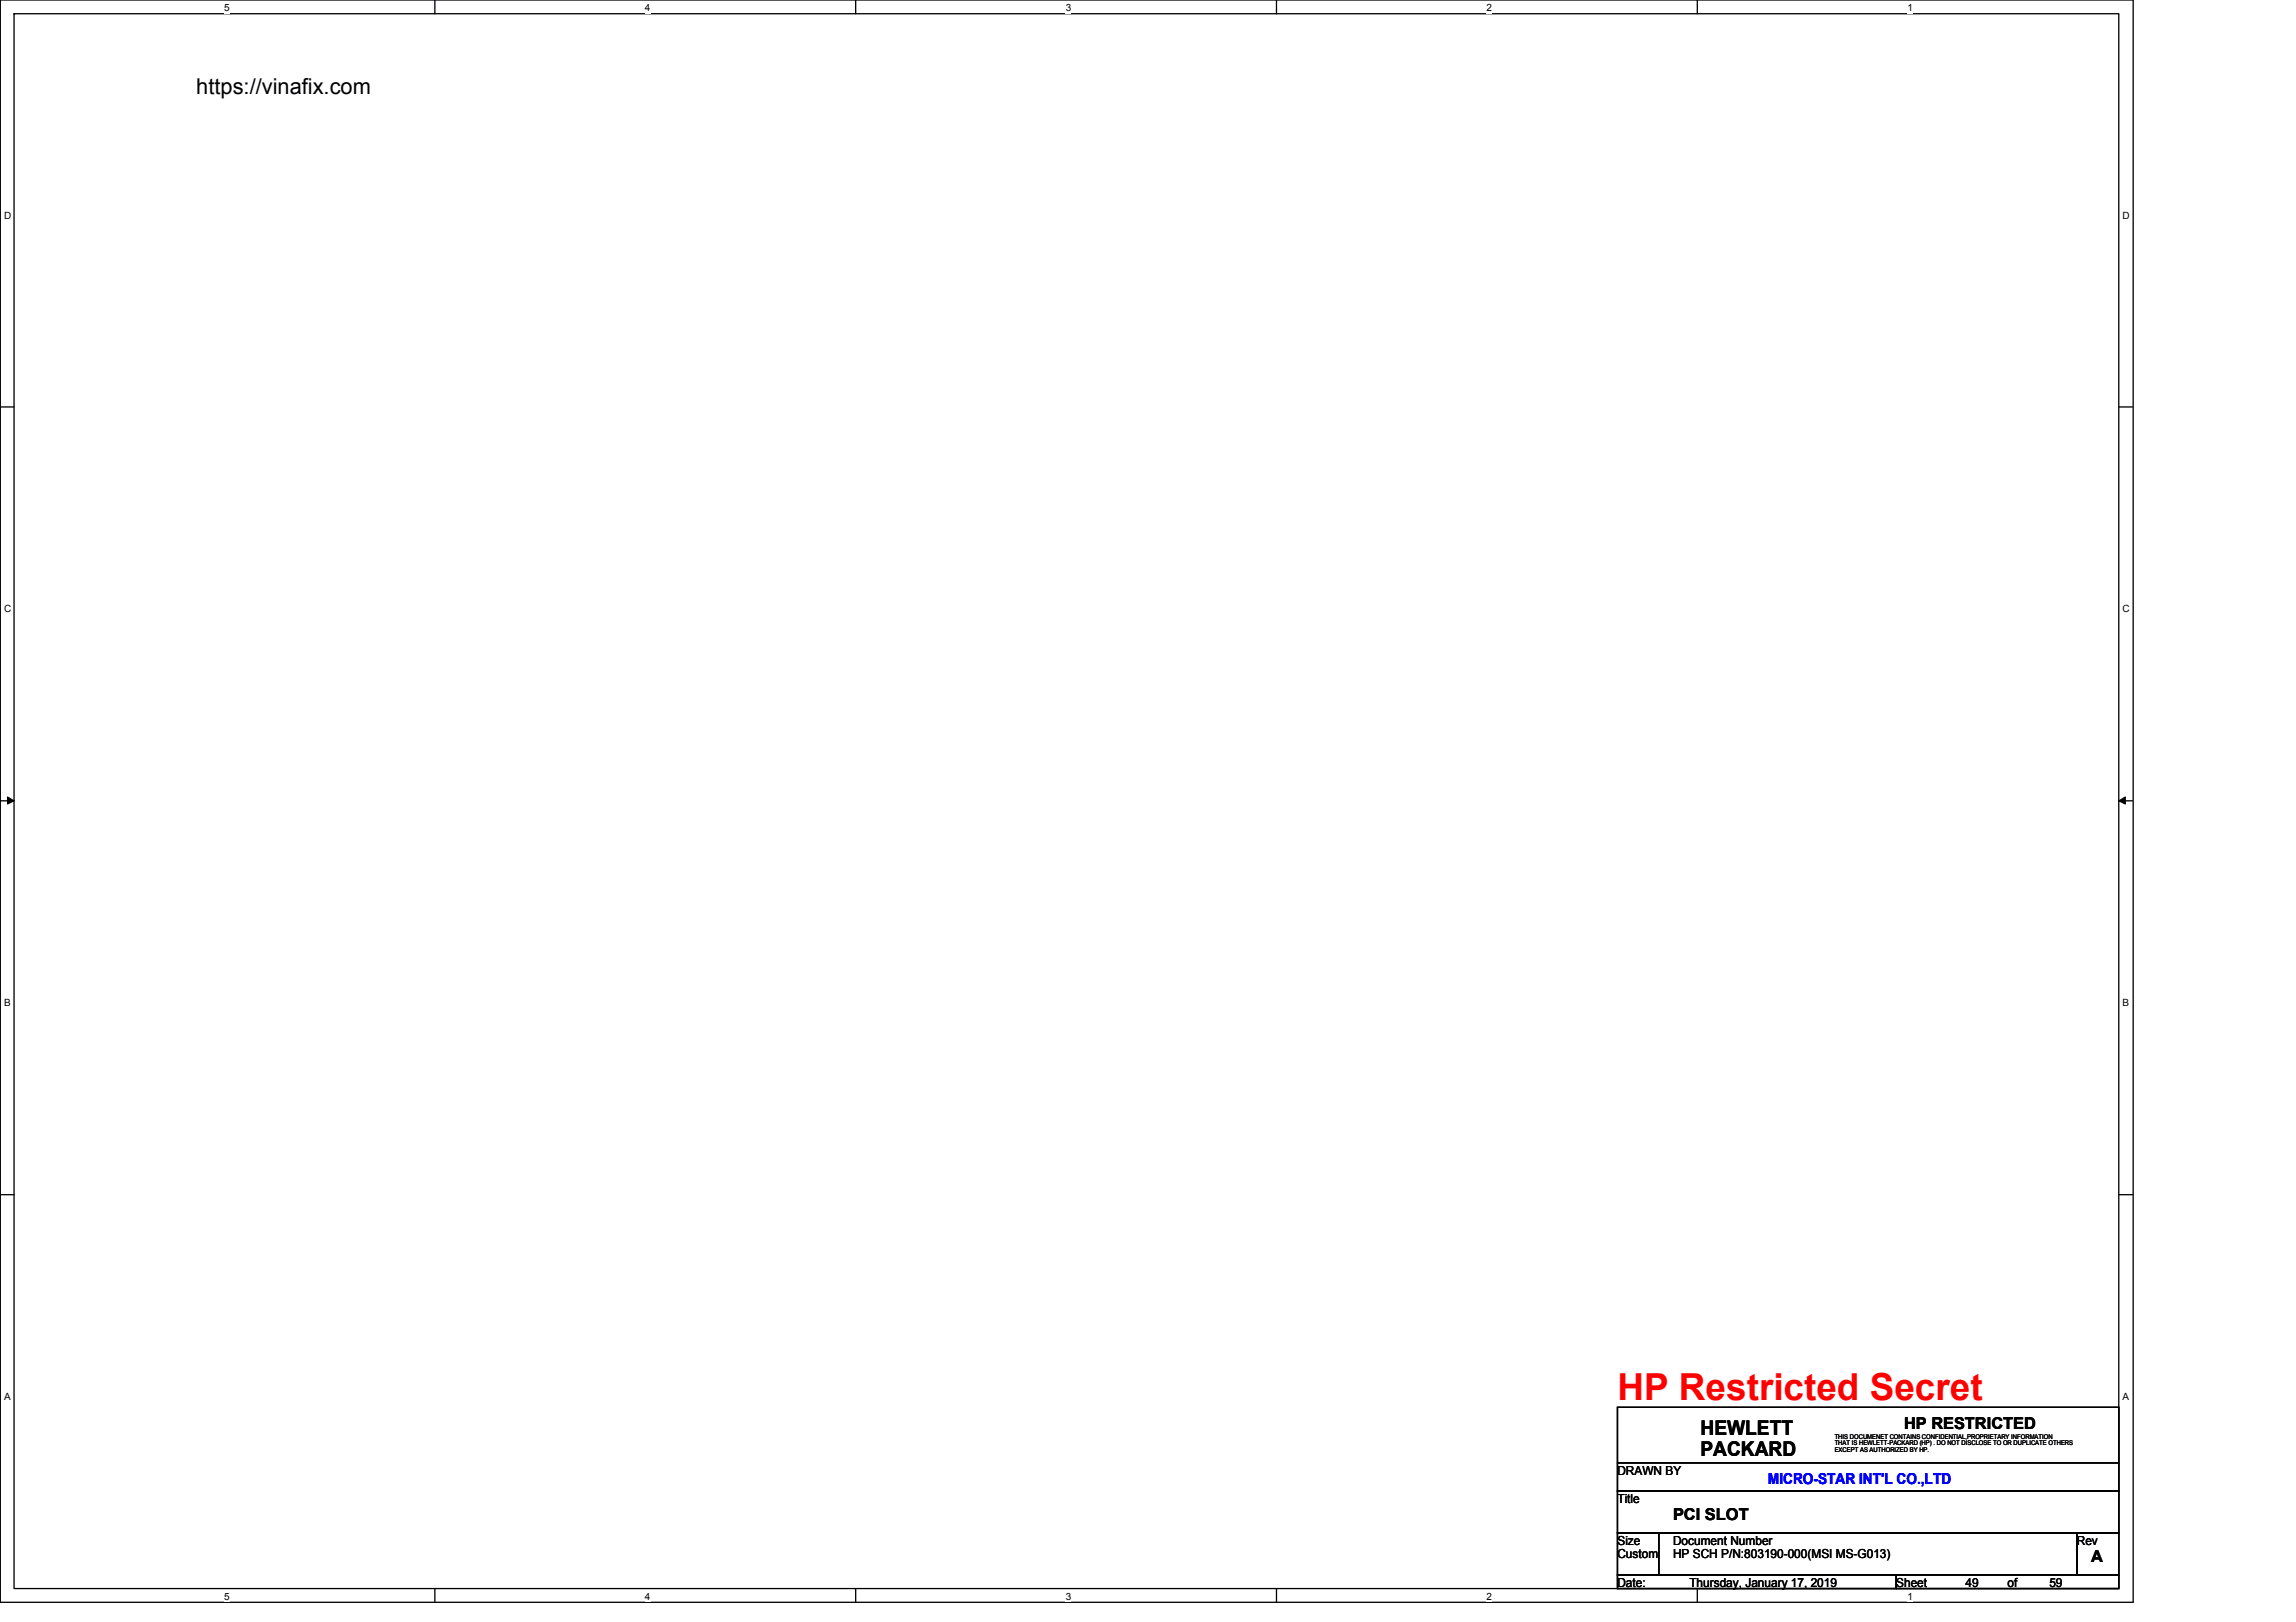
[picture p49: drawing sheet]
<svg xmlns="http://www.w3.org/2000/svg" width="297mm" height="210mm" viewBox="0 0 297 210" stroke-linecap="round" stroke-linejoin="round" font-family="sans-serif">
<defs><g id="words">
<text font-size="4.8" fill="#f00" x="209.3" y="181.2">HP Restricted Secret</text>
<text font-size="2.8" x="25.4" y="12.1">https://vinafix.com</text>
<g font-size="2.6">
<text x="220" y="185.7">HEWLETT</text>
<text x="220" y="188.4">PACKARD</text>
</g>
<g font-size="2.1">
<text x="246.3" y="184.9">HP RESTRICTED</text>
<text x="216.4" y="196.8">PCI SLOT</text>
<text x="270.5" y="202.2">A</text>
</g>
<text font-size="1.9" fill="#00f" x="228.7" y="192.1">MICRO-STAR INT'L CO.,LTD</text>
<g font-size="1.6">
<text x="209.3" y="190.8">DRAWN BY</text>
<text x="209.3" y="194.5">Title</text>
<text x="209.3" y="199.9">Size</text>
<text x="209.3" y="201.7">Custom</text>
<text x="216.4" y="199.9">Document Number</text>
<text x="216.4" y="201.7">HP SCH P/N:803190-000(MSI MS-G013)</text>
<text x="268.7" y="199.9">Rev</text>
<text x="209.3" y="205.3">Date:</text>
<text x="218.6" y="205.3">Thursday, January 17, 2019</text>
<text x="245.3" y="205.3">Sheet</text>
<text x="254.3" y="205.3">49</text>
<text x="259.7" y="205.3">of</text>
<text x="265.1" y="205.3">59</text>
</g>
<g font-size="1.3">
<text x="29" y="1.4">5</text>
<text x="83.4" y="1.4">4</text>
<text x="137.9" y="1.4">3</text>
<text x="192.3" y="1.4">2</text>
<text x="246.8" y="1.4">1</text>
<text x=".5" y="28.4">D</text>
<text x="274.6" y="28.4">D</text>
<text x=".5" y="79.2">C</text>
<text x="274.6" y="79.2">C</text>
<text x=".5" y="130.2">B</text>
<text x="274.6" y="130.2">B</text>
<text x=".5" y="181.2">A</text>
<text x="274.6" y="181.2">A</text>
<text x="29" y="207">5</text>
<text x="83.4" y="207">4</text>
<text x="137.9" y="207">3</text>
<text x="192.3" y="207">2</text>
<text x="246.8" y="207">1</text>
</g>
<g font-size=".8">
<text x="237.4" y="186.2">THIS DOCUMENET CONTAINS CONFIDENTIAL,PROPRIETARY INFORMATION</text>
<text x="237.4" y="187">THAT IS HEWLETT-PACKARD (HP) . DO NOT DISCLOSE TO OR DUPLICATE OTHERS</text>
<text x="237.4" y="187.9">EXCEPT AS AUTHORIZED BY HP.</text>
</g>
</g></defs>
<path d="M0 0h276v207.4h-276zM1.8 1.8h272.3v203.8h-272.3z" fill="none" stroke="#000" stroke-width=".17"/>
<g fill="#fff">
<path d="M29 .3h.7v1.4h-.7z"/>
<path d="M29 205.8h.7v1.5h-.7z"/>
</g>
<path d="M56.3 0v1.8M56.3 205.6v1.8" fill="none" stroke="#000" stroke-width=".17"/>
<g fill="#fff">
<path d="M83.4 .3h.7v1.4h-.7z"/>
<path d="M83.4 205.8h.7v1.5h-.7z"/>
</g>
<path d="M110.7 0v1.8M110.7 205.6v1.8" fill="none" stroke="#000" stroke-width=".17"/>
<g fill="#fff">
<path d="M137.9 .3h.7v1.4h-.7z"/>
<path d="M137.9 205.8h.7v1.5h-.7z"/>
</g>
<path d="M165.1 0v1.8M165.1 205.6v1.8" fill="none" stroke="#000" stroke-width=".17"/>
<g fill="#fff">
<path d="M192.3 .3h.7v1.4h-.7z"/>
<path d="M192.3 205.8h.7v1.5h-.7z"/>
</g>
<path d="M219.6 0v1.8M219.6 205.6v1.8" fill="none" stroke="#000" stroke-width=".17"/>
<g fill="#fff">
<path d="M246.8 .3h.6v1.4h-.6z"/>
<path d="M246.8 205.8h.6v1.5h-.6z"/>
<path d="M.5 27.2h1v1.4h-1z"/>
<path d="M274.6 27.2h1v1.4h-1z"/>
<path d="M.5 78.1h1v1.4h-1z"/>
<path d="M274.6 78.1h1v1.4h-1z"/>
</g>
<path d="M0 52.7h1.8M274.1 52.7h1.8" fill="none" stroke="#000" stroke-width=".17"/>
<g fill="#fff">
<path d="M.5 129h.9v1.5h-.9z"/>
<path d="M274.6 129h.9v1.5h-.9z"/>
</g>
<path d="M0 103.6h1.8M274.1 103.6h1.8" fill="none" stroke="#000" stroke-width=".17"/>
<path d="M1 103.1l.8 .5-.8 .5zM274.1 103.6l.9-.5v1z" fill="#000"/>
<path d="M1 103.1l.8 .5-.8 .5zM274.1 103.6l.9-.5v1z" fill="none" stroke="#000" stroke-width=".13"/>
<g fill="#fff">
<path d="M.5 180h.8v1.4h-.8z"/>
<path d="M274.6 180h.8v1.4h-.8z"/>
</g>
<path d="M0 154.6h1.8M274.1 154.6h1.8M209.3 182.1h64.8v10.9h-64.8zM209.3 193h64.8v5.4h-64.8zM209.3 198.4h5.3v5.4h-5.3zM209.3 189.3h64.8M214.6 198.4h54.1v5.4h-54.1zM268.7 198.4h5.4v5.4h-5.4zM209.3 203.8h36v1.8h-36zM245.3 203.8h28.8v1.8h-28.8z" fill="none" stroke="#000" stroke-width=".17"/>
<use href="#words"/>
</svg>
